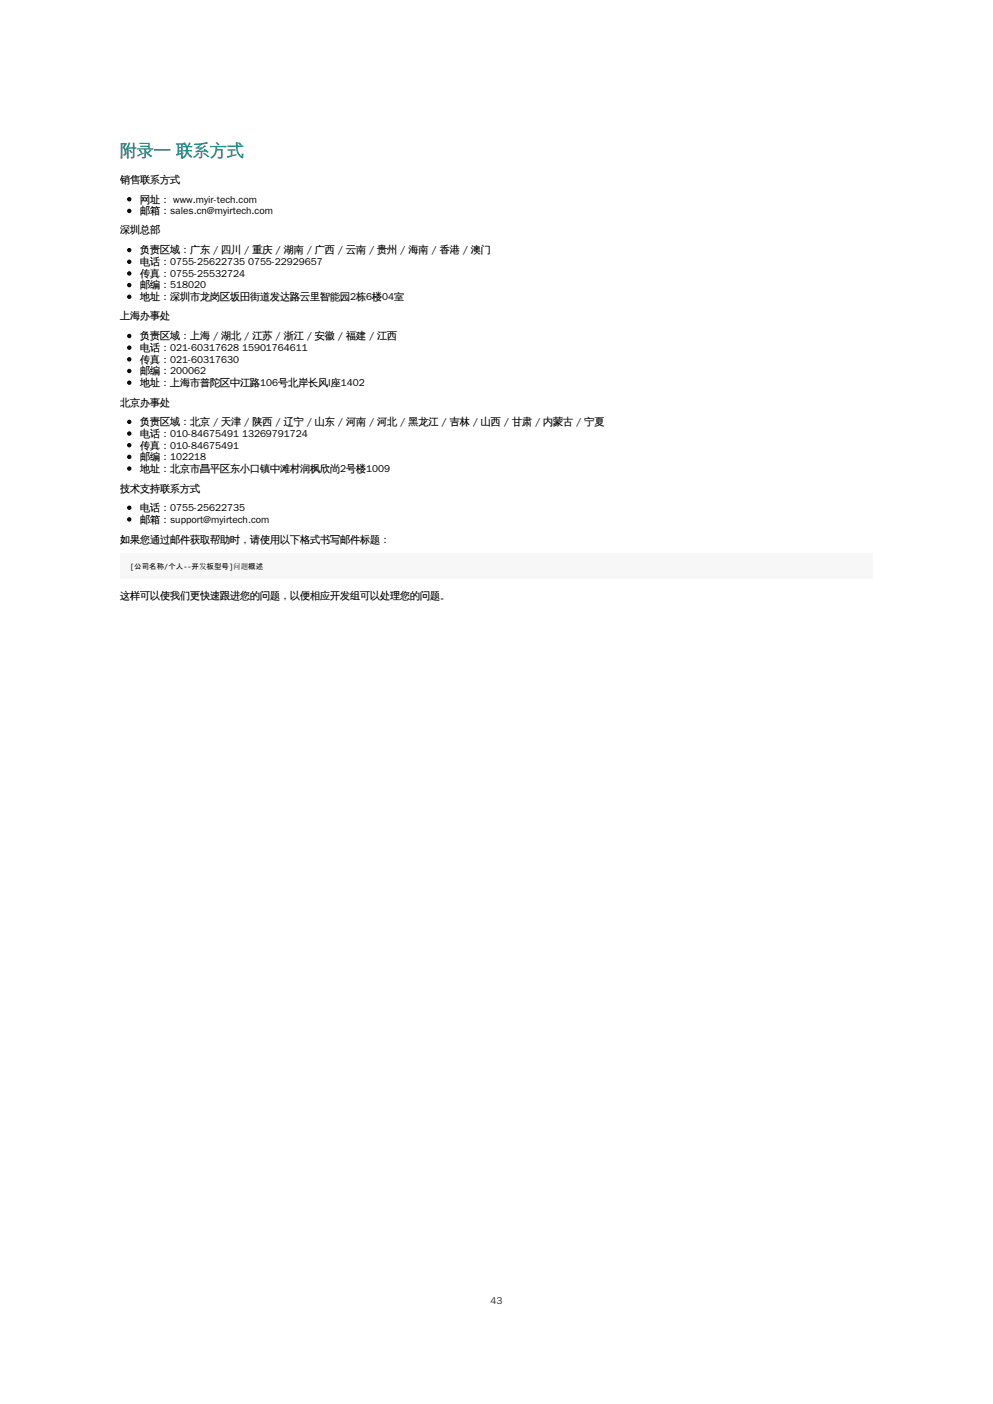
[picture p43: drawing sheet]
<svg xmlns="http://www.w3.org/2000/svg" width="210mm" height="297mm" viewBox="0 0 210 297" stroke-linecap="round" stroke-linejoin="round" font-family="sans-serif">
<defs><g id="words">
<text font-size="3.5" fill="#008080" x="25.4" y="33">附录一 联系方式</text>
<g font-size="2.1">
<text x="25.4" y="38.6">销售联系方式</text>
<text x="29.6" y="42.9">网址： www.myir-tech.com</text>
<text x="29.6" y="45.3">邮箱：sales.cn@myirtech.com</text>
<text x="25.4" y="49.4">深圳总部</text>
<text x="29.6" y="53.6">负责区域：广东 / 四川 / 重庆 / 湖南 / 广西 / 云南 / 贵州 / 海南 / 香港 / 澳门</text>
<text x="29.6" y="56.1">电话：0755-25622735</text>
<text x="29.6" y="58.6">传真：0755-25532724</text>
<text x="52.5" y="56.1">0755-22929657</text>
<text x="29.6" y="61">邮编：518020</text>
<text x="29.6" y="63.5">地址：深圳市龙岗区坂田街道发达路云里智能园2栋6楼04室</text>
<text x="25.4" y="67.5">上海办事处</text>
<text x="29.6" y="71.8">负责区域：上海 / 湖北 / 江苏 / 浙江 / 安徽 / 福建 / 江西</text>
<text x="29.6" y="74.3">电话：021-60317628</text>
<text x="29.6" y="76.7">传真：021-60317630</text>
<text x="51.2" y="74.3">15901764611</text>
<text x="29.6" y="79.2">邮编：200062</text>
<text x="29.6" y="81.7">地址：上海市普陀区中江路106号北岸长风I座1402</text>
<text x="25.4" y="85.9">北京办事处</text>
<text x="29.6" y="89.9">负责区域：北京 / 天津 / 陕西 / 辽宁 / 山东 / 河南 / 河北 / 黑龙江 / 吉林 / 山西 / 甘肃 / 内蒙古 / 宁夏</text>
<text x="29.6" y="92.4">电话：010-84675491</text>
<text x="29.6" y="94.9">传真：010-84675491</text>
<text x="51.2" y="92.4">13269791724</text>
<text x="29.6" y="97.4">邮编：102218</text>
<text x="29.6" y="99.8">地址：北京市昌平区东小口镇中滩村润枫欣尚2号楼1009</text>
<text x="25.4" y="104.1">技术支持联系方式</text>
<text x="29.6" y="108.1">电话：0755-25622735</text>
<text x="29.6" y="110.6">邮箱：support@myirtech.com</text>
<text x="25.4" y="114.8">如果您通过邮件获取帮助时，请使用以下格式书写邮件标题：</text>
<text x="25.4" y="126.8">这样可以使我们更快速跟进您的问题，以便相应开发组可以处理您的问题。</text>
</g>
<text font-size="2.1" fill="#343232" x="103.7" y="275.8">43</text>
<text font-size="1.6" x="27.5" y="120.3">[公司名称/个人--开发板型号]问题概述</text>
</g></defs>
<path d="M25.4 117.1h159.2v5.3h-159.2z" fill="#f7f7f7"/>
<g fill="#000" stroke="#000" stroke-width=".21">
<circle cx="27.3" cy="52.9" r=".35"/>
<circle cx="27.3" cy="55.4" r=".35"/>
<circle cx="27.3" cy="57.8" r=".35"/>
<circle cx="27.3" cy="42.2" r=".35"/>
<circle cx="27.3" cy="44.6" r=".35"/>
<circle cx="27.3" cy="76" r=".35"/>
<circle cx="27.3" cy="62.8" r=".35"/>
<circle cx="27.3" cy="71.1" r=".35"/>
<circle cx="27.3" cy="60.3" r=".35"/>
<circle cx="27.3" cy="73.5" r=".35"/>
<circle cx="27.3" cy="78.5" r=".35"/>
<circle cx="27.3" cy="99.1" r=".35"/>
<circle cx="27.3" cy="96.6" r=".35"/>
<circle cx="27.3" cy="89.2" r=".35"/>
<circle cx="27.3" cy="91.7" r=".35"/>
<circle cx="27.3" cy="81" r=".35"/>
<circle cx="27.3" cy="94.2" r=".35"/>
<circle cx="27.3" cy="107.4" r=".35"/>
<circle cx="27.3" cy="109.9" r=".35"/>
</g>
<path d="M27.5 118.9h28.2v1.7h-28.2z" fill="#f7f7f7"/>
<use href="#words"/>
</svg>
